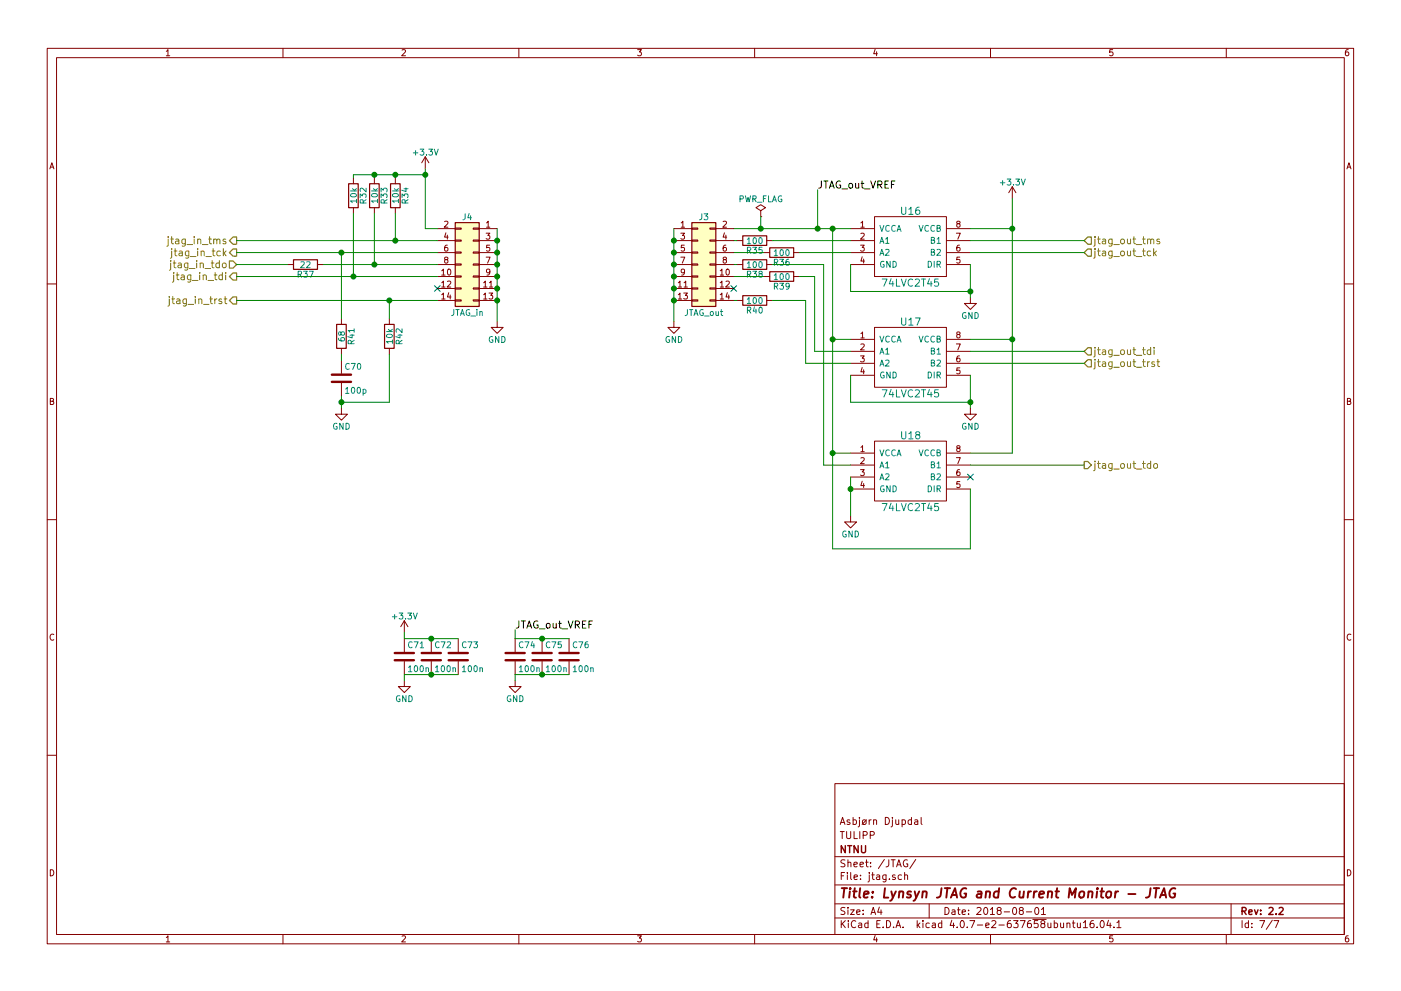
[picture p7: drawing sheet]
<svg xmlns="http://www.w3.org/2000/svg" width="297mm" height="210mm" viewBox="0 0 297 210" stroke-linecap="round" stroke-linejoin="round" font-family="sans-serif">
<g fill="none" stroke="#840000" stroke-width=".21">
<path d="M10 10.3h277v189.9h-277zM12 12.2h273v186.1h-273zM35.3 10.9l.3-.4v1.3M35.3 11.8h.7M60 10.3v1.9M85.2 10.6l.5-.1 .3 .4-.8 .9h.8M110 10.3v1.9M135.2 10.5h.8l-.4 .5 .3 .1 .1 .2-.1 .4-.2 .1-.5-.1M160 10.3v1.9M185.5 10.5l-.3 .9h.8M185.9 11v.8M210 10.3v1.9"/>
<path d="M235.9 10.5h-.6v.6h.6l.1 .5-.3 .2-.4-.1M260 10.3v1.9M285.9 10.5l-.4 .1-.2 .2-.1 .8 .3 .2 .4-.1 .1-.4-.1-.2-.4-.1-.3 .3M10.6 35.8l.4-1.3 .4 1.3M10.7 35.5h.6M74.9 37.7v1.3M79.4 37.7v1.3M83.8 37.7v1.3M90.2 33.3l-.8 1.2M90.2 33.3v2.5M90.2 33.3l.7 1.2M214.6 39.6l-.7 1.3"/>
<path d="M214.6 39.6v2.6M214.6 39.6l.8 1.3M285.6 35.8l.4-1.3 .4 1.3M285.7 35.5h.6M61 56.1h1.2M67.3 56.1h1.3M74.9 44.1v1.2M79.4 44.1v1.2M83.8 44.1v1.2M92.7 48.5h3.8M92.7 51h3.8M92.7 53.6h3.8"/>
<path d="M92.7 56.1h3.8M92.7 58.7h3.8M93.6 57.4l.4-.3v1.3M93.6 60l.4-.4v1.3M93.6 58.4h.8M94.3 47l.4-.1 .3 .4-.8 .9h.8M94.5 55.1l-.2-.2v-.2h.6v.3l-.5 .1-.1 .2v.4l.2 .1h.2l.3-.2-.1-.4-.2-.1M94.5 49.4l-.2 .9h.7M94.8 52l-.3 .1-.2 .2v.7l.2 .3 .4-.1-.1-.7h-.3l-.2 .2M94.8 49.9v.8M94.9 59.7l.5-.1 .2 .4-.8 .9h.8M95 57.2l.1-.1a.67 .67 0 0 1 .5 .6 .67 .67 0 0 1-.5 .7l-.2-.5z"/>
<path d="M96.5 58.5h1.3v.3h-1.3zM96.5 56h1.3v.3h-1.3zM96.5 53.5h1.3v.2h-1.3zM96.5 50.9h1.3v.3h-1.3zM96.5 48.4h1.3v.2h-1.3zM100.3 58.5h1.3v.3h-1.3zM100.3 56h1.3v.3h-1.3zM100.3 53.5h1.3v.2h-1.3zM100.3 50.9h1.3v.3h-1.3zM100.3 48.4h1.3v.2h-1.3zM101.6 48.5h3.8M101.6 51h3.8"/>
<path d="M101.6 53.6h3.8M101.6 56.1h3.8M101.6 58.7h3.8M102.5 60l.4-.4v1.3M103.1 49.5h.8l-.5 .5 .4 .1v.5l-.2 .1-.5-.1M103.1 54.6h.8l-.5 1.2M103.1 47.3l.4-.4v1.3M103.1 48.2h.8M103.8 60l.3-.4v1.3M103.8 52h-.6l-.1 .6h.7v.6l-.2 .1-.5-.1M103.9 57.6l-.3 .3-.3-.1-.1-.6 .4-.1 .3 .2-.1 .8-.3 .3h-.2M142.9 48.5h3.8"/>
<path d="M142.9 51h3.8M142.9 53.6h3.8M142.9 56.1h3.8M142.9 58.7h3.8M143.8 60l.4-.4v1.3M144.3 49.5h.8l-.4 .5 .4 .1v.5l-.2 .1-.6-.1M144.3 54.6h.9l-.5 1.2M144.4 47.3l.4-.4v1.3M144.4 48.2h.7M145 60l.4-.4v1.3M145.1 52h-.6l-.1 .6h.7v.6l-.2 .1-.5-.1M145.1 57.6l-.2 .3-.4-.1v-.6l.4-.1 .2 .2v.8l-.3 .3h-.3"/>
<path d="M146.7 58.5h1.3v.3h-1.3zM146.7 56h1.3v.3h-1.3zM146.7 53.5h1.3v.2h-1.3zM146.7 50.9h1.3v.3h-1.3zM146.7 48.4h1.3v.2h-1.3zM150.5 58.5h1.3v.3h-1.3zM150.5 56h1.3v.3h-1.3zM150.5 53.5h1.3v.2h-1.3zM150.5 50.9h1.3v.3h-1.3zM150.5 48.4h1.3v.2h-1.3zM151.8 48.5h3.8M151.8 51h3.8"/>
<path d="M151.8 53.6h3.8M151.8 56.1h3.8M151.8 58.7h3.8M152.7 57.4l.4-.3v1.3M152.7 60l.4-.4v1.3M152.7 58.4h.7M153.3 47l.5-.1 .2 .4-.8 .9h.8M153.5 55.1l-.2-.2 .1-.2h.6v.3l-.6 .1-.1 .2 .1 .4 .1 .1h.3l.2-.2v-.4l-.2-.1M153.6 49.4l-.3 .9h.8M153.9 52l-.4 .1-.1 .2-.1 .7 .2 .3 .5-.1-.1-.7h-.4l-.2 .2M153.9 49.9v.8M153.9 59.7l.5-.1 .2 .4-.8 .9h.8"/>
<path d="M154 57.2l.2-.1a.67 .67 0 0 1 .5 .6 .67 .67 0 0 1-.5 .7l-.3-.5zM156.2 51h1.3M156.2 56.1h1.3M161.3 46h.1M161.3 44.7l1-.6-1-.7-1 .7 1 .6v1.3M161.9 53.6h1.3M161.9 58.7h1.3M162.6 51h1.2M162.6 56.1h1.2M168.3 53.6h1.2M168.3 58.7h1.2M180.3 48.5h5.1"/>
<path d="M180.3 51h5.1M180.3 53.6h5.1M180.3 56.1h5.1M182.4 52h.8l-.4 .5 .4 .1v.6l-.2 .1-.6-.1M182.5 47.3l.4-.4v1.3M182.5 49.6l.5-.1 .2 .3-.8 .9h.8M182.5 48.2h.7M182.8 54.5l-.3 .9h.8M183.1 55v.8M185.4 46h15.3v12.7h-15.3zM200.7 48.5h5M200.7 51h5"/>
<path d="M200.7 53.6h5M200.7 56.1h5M202.8 49.5h.8l-.5 1.2M203.1 47.5l-.3-.3 .1-.2h.6v.3l-.6 .2-.1 .2 .1 .4 .2 .1h.2l.3-.3-.1-.3-.2-.1M203.4 52l-.3 .1-.2 .2-.1 .7 .3 .3 .4-.1-.1-.7h-.3l-.3 .2M203.5 54.6h-.6l-.1 .5h.7v.6l-.2 .1-.5-.1M10 60.2h2M72.4 67.6v1.2M72.4 73.9v1.3M72.4 76.4v2.8M82.5 67.6v1.2M82.5 73.9v1.3"/>
<path d="M92.7 61.2h3.8M92.7 63.7h3.8M93.6 62.5l.4-.3v1.2M93.6 60.9h.8M93.6 63.4h.8M95.1 62.1l-.2 .9h.7M95.5 62.6v.8M96.5 63.6h1.3v.3h-1.3zM96.5 61.1h1.3v.2h-1.3zM100.3 63.6h1.3v.3h-1.3zM100.3 61.1h1.3v.2h-1.3zM101.6 61.2h3.8"/>
<path d="M101.6 63.7h3.8M102.5 62.5l.4-.3v1.2M102.5 60.9h.8M102.5 63.4h.8M103.7 62.2h.8l-.5 .5 .4 .1v.5l-.2 .1-.5-.1M103.8 60.9h.7M105.4 68.2v1.3h1.3l-1.3 1.2-1.3-1.2h1.3M142.9 68.2v1.3h1.2l-1.2 1.2-1.3-1.2h1.3M142.9 61.2h3.8M142.9 63.7h3.8M143.8 62.5l.4-.3v1.2M143.8 60.9h.7"/>
<path d="M143.8 63.4h.7M145 62.2h.7l-.4 .5 .4 .1v.5l-.2 .1-.5-.1M145 60.9h.7M146.7 63.6h1.3v.3h-1.3zM146.7 61.1h1.3v.2h-1.3zM150.5 63.6h1.3v.3h-1.3zM150.5 61.1h1.3v.2h-1.3zM151.8 61.2h3.8M151.8 63.7h3.8M152.7 62.5l.4-.3v1.2M152.7 60.9h.7M152.7 63.4h.7"/>
<path d="M154.2 62.1l-.3 .9h.8M154.5 62.6v.8M156.2 63.7h1.3M162.6 63.7h1.2M180.3 72h5.1M180.3 74.5h5.1M180.3 77.1h5.1M180.3 79.6h5.1M182.4 75.5h.8l-.4 .5 .4 .1v.6l-.2 .1-.6-.1M182.5 70.8l.4-.4v1.3M182.5 73.1l.5-.1 .2 .3-.8 .9h.8M182.5 71.7h.7"/>
<path d="M182.8 78l-.3 .9h.8M183.1 78.5v.8M185.4 69.5h15.3v12.7h-15.3zM200.7 72h5M200.7 74.5h5M200.7 77.1h5M200.7 79.6h5M202.8 73h.8l-.5 1.2M203.1 71l-.3-.3 .1-.2h.6v.3l-.6 .2-.1 .2 .1 .4 .2 .1h.2l.3-.3-.1-.3-.2-.1M203.4 75.5l-.3 .1-.2 .2-.1 .7 .3 .3 .4-.1-.1-.7h-.3l-.3 .2M203.5 78h-.6l-.1 .6h.7v.6l-.2 .1-.5-.1M205.7 63.1v1.3h1.3l-1.3 1.3-1.2-1.3h1.2"/>
<path d="M285 60.2h2M10.7 85.1h.5l.1-.5-.6-.1v1.3h.5l.2-.4-.3-.3M72.4 86.6v1.3h1.3l-1.3 1.2-1.3-1.2h1.3M72.4 81.3v2.8M180.3 96.1h5.1M180.3 98.7h5.1M182.4 99.6h.8l-.4 .5 .4 .1v.6l-.2 .1-.6-.1M182.5 94.9l.4-.3v1.2M182.5 97.2l.5-.1 .2 .4-.8 .9h.8M182.5 95.8h.7M185.4 93.6h15.3v12.7h-15.3zM200.7 96.1h5"/>
<path d="M200.7 98.7h5M202.8 97.1h.8l-.5 1.3M203.1 95.1l-.3-.2 .1-.2h.6v.3l-.6 .1-.1 .2 .1 .4 .2 .1h.2l.3-.2-.1-.4-.2-.1M203.4 99.6l-.3 .1-.2 .2-.1 .8 .3 .2 .4-.1-.1-.6-.3-.1-.3 .2M205.7 86.6v1.3h1.3l-1.3 1.2-1.2-1.2h1.2M285.7 85.1h.5l.1-.5-.6-.1v1.3h.5l.2-.4-.3-.3M10 110.3h2M180.3 109.5v1.2h1.3l-1.3 1.3-1.2-1.3h1.2M180.3 101.2h5.1M180.3 103.8h5.1M182.8 102.1l-.3 .9h.8M183.1 102.6v.8"/>
<path d="M200.7 101.2h5M200.7 103.8h5M203.5 102.2h-.6l-.1 .6h.7v.5l-.2 .1-.5-.1M285 110.3h2M11.4 134.6a.58 .58 0 0 0-.8 .6 .58 .58 0 0 0 .8 .5M85.7 131.7l-.7 1.3M85.7 131.7v2.5M85.7 135.5v2.8M85.7 131.7l.8 1.3M91.4 135.5v2.8M97.2 135.5v2.8M109.2 135.5v2.8"/>
<path d="M114.9 135.5v2.8M120.6 135.5v2.8M286.4 134.6a.58 .58 0 0 0-.8 .6 .58 .58 0 0 0 .8 .5M85.7 144.4v1.3h1.3l-1.3 1.2-1.2-1.2h1.2M85.7 140.3v2.8M91.4 140.3v2.8M97.2 140.3v2.8M109.2 144.4v1.3h1.3l-1.3 1.2-1.3-1.2h1.3M109.2 140.3v2.8M114.9 140.3v2.8M120.6 140.3v2.8M10 160.2h2"/>
<path d="M177 166.3h108v32h-108zM178.2 174.9l.4-1.5 .5 1.5M178.2 176.4h.8M178.3 174.5h.7M178.6 176.4v1.5M179.5 176.4v1.2l.3 .3h.3l.3-.3v-1.2M180.2 174l-.4-.1-.2 .2 .1 .3 .5 .1v.3h-.6M180.9 174l.4-.1 .3 .3-.1 .6h-.6M180.9 173.4v1.5M181.1 176.4v1.5h.7M182.2 173.9v1.3l-.3 .2M182.2 173.4v.2"/>
<path d="M182.3 176.4v1.5M182.9 174.1l.2-.2 .5 .2v.5l-.1 .2-.4 .1-.2-.1zM183 177.2l.7-.1 .2-.2-.1-.3-.2-.2h-.6v1.5M183.7 173.9l-.9 1M184.3 173.9v1M184.5 177.2l.7-.1 .2-.2-.1-.3-.2-.2h-.6v1.5M184.7 173.9l-.4 .3M185.2 174.1l.2-.2 .4 .1 .1 .9M185.2 173.9v1M187.7 173.4a.76 .76 0 0 1 .9 .8 .76 .76 0 0 1-.9 .7zM189.2 173.9v1.3l-.3 .2M189.2 173.4v.2"/>
<path d="M189.9 173.9l.1 .9 .3 .1 .3-.1M190.6 173.9v1M191.3 174l.4-.1 .3 .3-.2 .6h-.5M191.3 173.9v1.5M193.2 174l-.4-.1-.3 .3 .1 .6 .2 .1 .4-.1M193.2 173.4v1.5M194 174h.5l.1 .9M194.6 174.3l-.7 .3 .2 .3 .5-.1M195.3 173.4v1.3l.2 .2M285 160.2h2M10.7 184.5a.65 .65 0 0 1 .7 .7 .65 .65 0 0 1-.7 .6zM35.3 198.9l.3-.4v1.3"/>
<path d="M35.3 199.8h.7M60 198.3v1.9M85.2 198.6l.5-.1 .3 .4-.8 .9h.8M110 198.3v1.9M135.2 198.5h.8l-.4 .5 .3 .1 .1 .2-.1 .4-.2 .1-.5-.1M160 198.3v1.9M177 194.8h108M177 191.8h108M177 187.8h108M177 181.8h108M178.4 195.3v1.5M178.4 185.8h.5"/>
<path d="M178.6 196l.6 .8M179.1 185.1h-.7v1.5M179.1 192.6l-.5-.1-.3 .3 .1 .3 .7 .4v.4l-.2 .1-.6-.1M179.1 182.5l-.5-.1-.3 .3 .1 .3 .7 .4v.4l-.2 .1-.6-.1M179.2 195.3l-.8 .9M179.7 185.1v.2M179.7 185.6v1M179.8 192.5v.2M179.8 183.1l.2-.2 .4 .1v.9M179.8 182.4v1.5M179.8 193v1M179.9 195.3v.2"/>
<path d="M179.9 195.8v1M180.3 193h.8l-.8 1h.8M180.4 185.1v1.3l.2 .2M181.1 183.4l.7-.1-.1-.3-.4-.1-.2 .2v.7h.6M181.1 186.1l.7-.1-.1-.3-.4-.1-.2 .2 .1 .7h.5M181.4 195.5a.71 .71 0 0 0-1 .5 .71 .71 0 0 0 .8 .8l.2-.1M181.6 193.5l.7-.1v-.3l-.4-.1-.3 .2 .1 .7h.6M182.1 195.9h.6v.9M182.3 183.4l.8-.1-.1-.3-.4-.1-.3 .2 .1 .7h.6M182.4 186.5v.1M182.4 185.7v.1M182.7 196.2l-.7 .3 .2 .3 .5-.1"/>
<path d="M183 193.9v.1M183 193.1v.1M183.5 182.9h.6M183.7 182.4v1.3l.4 .2M184 195.9l-.4-.1-.3 .3 .1 .6 .2 .1 .4-.1M184 195.3v1.5M184.3 185.6v1.3l-.3 .2M184.3 185.1v.2M184.6 183.8v.1M184.6 183v.1M184.7 194l.4-1.5 .5 1.5M184.8 193.6h.7"/>
<path d="M184.8 185.6h.6M185 185.1v1.3l.4 .2M185.5 198.5l-.3 .9h.8M185.9 199v.8M185.9 185.7h.6v.9M185.9 196h.5M186.4 192.5l-.3 1h.9M186.5 186l-.7 .3 .2 .3 .5-.1M186.6 195.3h-.7v1.5h.7M186.8 193v1M187.2 196.7v.1M187.5 182.3l-1.3 2"/>
<path d="M187.9 185.6l-.1 1.4-.2 .1-.4-.1M187.9 185.7l-.5-.1-.3 .3 .1 .6 .2 .1 .5-.1M188 195.3a.76 .76 0 0 1 .8 .8 .76 .76 0 0 1-.8 .7zM188.4 182.4v1.3l-.5 .2M188.6 186.5v.1M189 182.4h.8M189.4 182.4v1.5M189.5 196.7v.1M189.8 185.7l-.4-.1-.2 .2 .1 .2 .5 .2v.3h-.6M190 196.8l.4-1.5 .6 1.5M190.1 183.9l.5-1.5 .5 1.5M190.1 196.4h.7"/>
<path d="M190.2 183.5h.7M191.1 185.7l-.4-.1-.3 .3 .1 .6 .2 .1 .4-.1M191.5 196.7v.1M191.8 185.7l.2-.1 .4 .1v.9M191.8 185.1v1.5M192.4 182.5a.69 .69 0 0 0-.9 .7 .69 .69 0 0 0 1 .6v-.5h-.3M194.2 182.3l-1.3 2M194.5 195.3v1.5M194.6 196.3l.4 .5M195 195.8l-.5 .6M195.7 195.3v.2M195.7 195.8v1"/>
<path d="M197 191.8v3M197 195.9l-.4-.1-.3 .3 .1 .6 .2 .1 .4-.1M197.7 195.9h.6v.9M198.3 196.2l-.7 .3 .2 .3 .5-.1M199.7 195.9l-.5-.1-.2 .3v.6l.2 .1 .5-.1M199.7 195.3v1.5M200.4 192.5a.76 .76 0 0 1 .8 .8 .76 .76 0 0 1-.8 .7zM201.8 195.2l-.4 1.1h1M201.9 193.1h.5l.1 .9M202.2 195.8v1M202.5 193.4l-.7 .3 .2 .3 .5-.1M202.9 196.7v.1"/>
<path d="M203 193h.6M203.2 192.5v1.3l.4 .2M203.8 195.4l.1-.1a.8 .8 0 0 1 .6 .8 .8 .8 0 0 1-.6 .7 .97 .97 0 0 1-.1-1.4zM204 193.5l.7-.1-.1-.3-.4-.1-.2 .2 .1 .7h.5M205.1 196.7v.1M205.4 193.9v.1M205.4 193.1v.1M205.6 195.3h1.1l-.7 1.5M207.1 192.7l.6-.2 .3 .5-.9 1h.9M207.2 196.3h1.2M208.7 192.7l.2-.2a.8 .8 0 0 1 .5 .8 .8 .8 0 0 1-.5 .7l-.3-.5zM209 196.3l.7-.1v-.3l-.5-.1-.2 .2 .1 .7h.6"/>
<path d="M210 193l.4-.5v1.5M210 194h.8M210 198.3v1.9M210.3 195.5l.6-.2 .3 .5-1 1h1M211.7 193.2l-.3-.3 .1-.2 .2-.2 .4 .1 .2 .2-.1 .2-.5 .2-.3 .3v.2l.3 .3h.3l.3-.3v-.2l-.3-.3M211.8 196.3h1.1M212.9 193.5h1.1M214.3 195.3l-.5 .1a1.11 1.11 0 0 0-.1 1.3l.4 .1 .3-.1v-.5l-.3-.3-.4 .1-.1 .2M214.8 192.7l.2-.2a.8 .8 0 0 1 .6 .8 .8 .8 0 0 1-.6 .7l-.3-.5zM214.9 195.3h.9l-.5 .6 .5 .1v.7l-.2 .1-.7-.1M216.3 195.3h1l-.6 1.5M216.4 193.2l-.3-.3 .1-.2 .2-.2 .4 .1 .2 .2-.1 .2-.5 .2-.3 .3 .1 .4 .2 .1h.3l.3-.3v-.2l-.3-.3"/>
<path d="M217.6 193.5h1.1M218.5 195.3l-.4 .1a1.11 1.11 0 0 0-.1 1.3l.4 .1 .2-.1 .1-.5-.3-.3-.4 .1-.2 .2M219 195.1h2.8M219.5 192.7l.2-.2a.8 .8 0 0 1 .6 .8 .8 .8 0 0 1-.6 .7l-.3-.5zM220 195.3h-.7v.7h.7l.1 .2-.1 .5-.2 .1-.5-.1M220.8 193l.4-.5v1.5M220.8 194h.9M221 196l-.3-.3 .1-.2 .2-.2 .4 .1 .1 .2v.2l-.5 .2-.3 .3 .1 .4 .2 .1h.3l.2-.3v-.2l-.2-.3M222.2 195.8v.9l.4 .1 .2-.1M222.8 195.8v1M223.5 195.9l.5-.1 .2 .3-.1 .6h-.6M223.5 195.3v1.5"/>
<path d="M224.9 195.8v.9l.4 .1 .2-.1M225.5 195.8v1M226.2 196l.2-.2 .4 .1v.9M226.2 195.8v1M227.4 195.8h.5M227.6 195.3v1.3l.3 .2M228.4 195.8l.1 .9 .4 .1 .2-.1M229.1 195.8v1M229.7 195.8l.4-.5v1.5M229.7 196.8h.9M231.8 195.3l-.4 .1a1.11 1.11 0 0 0-.1 1.3l.4 .1 .2-.1 .1-.5-.3-.3-.4 .1-.2 .2M232.6 196.7v.1"/>
<path d="M233.4 195.5l.2-.2a.8 .8 0 0 1 .5 .8 .8 .8 0 0 1-.5 .7l-.4-.5zM235 195.2l-.3 1.1h.9M235.4 195.8v1M235.9 198.5h-.6v.7l.6-.1 .1 .5-.3 .2-.4-.1M236.2 196.7v.1M236.8 195.8l.4-.5v1.5M236.8 196.8h.9M260 198.3v1.9M261 191.8v6.5M263.3 195.3v1.5M264.7 195.9l-.4-.1-.3 .3 .1 .6 .2 .1 .4-.1M264.7 195.3v1.5"/>
<path d="M265.4 196.7v.1M265.4 195.9v.1M267.1 195.3h1l-.6 1.5M269.7 195.2l-1.2 2M270.1 195.3h1l-.6 1.5M285.7 184.5a.65 .65 0 0 1 .7 .7 .65 .65 0 0 1-.7 .6zM285.9 198.5l-.4 .1-.2 .3-.1 .7 .3 .2 .4-.1 .1-.4-.1-.2-.4-.1-.3 .3"/>
</g>
<g fill="none" stroke="#840000" stroke-width=".3">
<path d="M179.2 179.4v1.5l-.8-1.5v1.5M179.7 179.4h.9M180.1 179.4v1.5M181.9 179.4v1.5l-.8-1.5v1.5M182.7 179.4v1.2l.2 .3h.3l.3-.3v-1.2M263.3 193.3l.8-.1 .1-.2-.1-.3-.2-.2h-.6v1.5M263.7 193.3l.5 .7M264.8 193.5l.7-.1-.1-.3-.4-.1-.2 .2v.7h.6M266 193l.3 1 .4-1M267.3 193.9v.1M267.3 193.1v.1M269.1 192.7l.5-.2 .3 .5-.9 1h.9"/>
<path d="M270.6 193.9v.1M271.2 192.7l.6-.2 .3 .5-1 1h1"/>
</g>
<g fill="none" stroke="#840000" stroke-width=".41">
<path d="M178.5 188.4h1.1M179 188.4l-.2 2M180.2 189.1l-.2 1.3M180.3 188.4l-.1 .2 .2-.1-.1-.1-.1 .2M180.9 189.1h.7M181.2 188.4l-.2 1.8 .1 .1 .4 .1M182.4 188.4l-.2 1.8 .2 .2M183.2 189.8l.9-.2v-.4l-.6-.1-.3 .3v.9h.7M184.9 190.3v.1M185.1 189.2l-.1 .2-.1-.1 .2-.1-.1 .2M187.6 188.4l-.2 2h.9M189 189.1l.3 1.3"/>
<path d="M189.9 189.1l-.8 1.8-.4 .2M190.7 189.3l.3-.2 .5 .1-.1 1.2M190.7 189.1l-.1 1.3M193.2 189.2l-.5-.1-.3 .4 .2 .3 .5 .1v.3l-.1 .1h-.7M193.9 189.1l.4 1.3M194.9 189.1l-.9 1.8-.3 .2M195.6 189.3l.3-.2 .5 .1v1.2M195.7 189.1l-.2 1.3M199.6 188.4l-.2 1.5a.73 .73 0 0 1-.8 .5M200.3 188.4h1.1M200.9 188.4l-.3 2M201.6 190.4l.9-2 .4 2"/>
<path d="M201.8 189.9h1M204.9 188.5a1.02 1.02 0 0 0-1.2 .7 1.02 1.02 0 0 0 .5 1.2l.5-.1 .2-.7h-.4M207.3 189.2h.8l-.1 1.2M208.1 189.6l-.7 .1a.4 .4 0 0 0-.3 .3 .4 .4 0 0 0 .2 .4l.7-.1M209.1 189.3l.3-.2 .5 .1-.1 1.2M209.1 189.1l-.2 1.3M211.8 189.2l-.2-.1a.67 .67 0 0 0-.9 .4v.8l.3 .1 .6-.1M211.8 188.4l-.2 2M215.4 188.6a.87 .87 0 0 0-1 0 .87 .87 0 0 0-.3 1 .69 .69 0 0 0 .3 .8 .69 .69 0 0 0 .8-.1M216.2 189.1v1.2l.4 .1 .3-.1M217.1 189.1l-.2 1.3M218 189.1l-.1 1.3"/>
<path d="M218.6 189.1l-.4 .1-.2 .3M219.3 189.1l-.2 1.3M219.8 189.1l-.3 .1-.3 .3M220.3 189.8l1-.2v-.4h-.8l-.2 1 .2 .2 .6-.1M222.2 189.3l.3-.2 .5 .1v1.2M222.2 189.1l-.1 1.3M223.8 189.1h.7M224.1 188.4l-.2 1.8 .1 .1 .4 .1M226.6 190.4l.2-2 .5 1.5 .8-1.5-.2 2M229 189.3l.3-.2 .5 .2v.8l-.4 .3-.5-.1zM230.8 189.3l.3-.2 .5 .1-.1 1.2M230.8 189.1l-.1 1.3"/>
<path d="M232.6 189.1l-.1 1.3M232.7 188.4v.2l.1-.1-.1-.1v.2M233.3 189.1h.8M233.7 188.4l-.2 1.8v.1l.4 .1M234.7 189.3l.3-.2 .6 .2-.1 .8-.4 .3-.5-.1zM236.5 189.1l-.1 1.3M237.1 189.1l-.4 .1-.2 .3M239.2 189.7h1.5M243.9 188.4l-.1 1.5a.73 .73 0 0 1-.8 .5M244.6 188.4h1.2M245.2 188.4l-.2 2M245.9 190.4l.9-2 .4 2"/>
<path d="M246.2 189.9h.9M249.2 188.5a1.02 1.02 0 0 0-1.2 .7 1.02 1.02 0 0 0 .5 1.2l.6-.1 .1-.7h-.4"/>
</g>
<g fill="none" stroke="#008484" stroke-width=".21">
<path d="M77.6 39.9v.8l-.9-.8-.3 .3 .1 .4M86.1 39.9v.7l-.9-.2M87.6 32.4h1M88.1 31.9v1M89.1 31.6h.8l-.5 .5 .4 .1v.6l-.2 .1-.5-.1M90.4 32.8v.1M90.9 31.6h.8l-.4 .5 .3 .1v.6l-.1 .1-.6-.1M92.1 31.6l.4 1.3 .4-1.3M212.1 38.8h1M212.6 38.3v1M213.5 38h.8l-.4 .5 .4 .1v.5l-.2 .2-.6-.2M214.9 39.1v.2"/>
<path d="M215.4 38h.8l-.5 .5 .4 .1v.5l-.2 .2-.5-.2M216.5 38l.4 1.3 .5-1.3M63.2 58.2l.6-.1 .1-.4-.7-.1v1.2M63.5 58.2l.4 .6M63.8 55.6l.5-.1 .2 .4-.8 .9h.8M64.4 57.6h.8l-.5 .4 .4 .1v.6l-.2 .1-.5-.1M65 55.6l.5-.1 .2 .4-.8 .9h.8M65.6 57.6h.8l-.5 1.2M74.3 40.5h1.3M74.4 41.2a.69 .69 0 0 1 1.2 .3 .74 .74 0 0 1-1.3-.1zM74.7 40l.5 .5M75.6 42.6h-1.3l.4 .4"/>
<path d="M75.6 42.3v.7M75.6 40l-.5 .4M76.4 41.9v-.8l.4 .5 .1-.4h.6l.1 .2-.1 .5M77 43.1l-.1-.6-.4-.1-.1 .7h1.2M77.6 42.4l-.6 .4M78.8 40.5h1.2M78.9 41.2a.69 .69 0 0 1 1.1 .3 .74 .74 0 0 1-1.2-.1zM79.2 40l.5 .5M80 42.6h-1.2l.3 .4M80 42.3v.7M80 40l-.4 .4M80.8 41.9v-.8l.5 .5 .1-.4h.5l.2 .2-.2 .5"/>
<path d="M80.8 40.7v-.8l.5 .5 .1-.4h.5l.2 .2-.2 .5M81.5 43.1l-.1-.6-.5-.1-.1 .7h1.3M82.1 42.4l-.6 .4M83.2 40.5h1.3M83.3 41.2a.69 .69 0 0 1 1.2 .3 .74 .74 0 0 1-1.3-.1zM83.6 40l.5 .5M84.5 42.6h-1.3l.4 .4M84.5 42.3v.7M84.5 40l-.5 .4M85.2 41.9v-.8l.5 .5 .1-.4h.6l.1 .2-.1 .5M85.6 40.1h.9M85.9 43.1l-.1-.6-.5-.1-.1 .7h1.3"/>
<path d="M86.5 42.4l-.6 .4M98.6 45.4v1l-.5 .2M99.5 45.3l-.3 .9h.7M99.8 45.8v.8M148.8 45.4l-.1 1-.4 .2M149.3 45.4h.8l-.5 .4 .4 .1v.6l-.2 .1-.5-.1M156.9 42.2l.6-.1 .1-.4-.7-.2v1.3M158 41.5l.3 1.3 .3-.9 .2 .9 .3-1.3M158.4 50.8l.4-.4v1.3M158.4 55.9l.4-.4v1.3M158.4 51.7h.8M158.4 56.8h.8"/>
<path d="M158.5 53.1h.6v-.5l-.6-.1v1.2M158.5 58.2l.6-.1v-.4l-.6-.1v1.2M158.8 53.1l.4 .6M158.8 58.2l.4 .6M159.6 42.2l.6-.1 .1-.4-.7-.2v1.3M159.6 52.5h.8l-.4 .5 .4 .1v.5l-.2 .1-.6-.1M159.6 57.6h.8l-.4 .4 .4 .1v.6l-.2 .1-.6-.1M159.8 50.5l.1-.1a.67 .67 0 0 1 .5 .7 .67 .67 0 0 1-.5 .6l-.2-.5zM159.8 55.6l.1-.1a.67 .67 0 0 1 .5 .7 .67 .67 0 0 1-.5 .6l-.2-.5zM159.9 42.2l.4 .6M160.6 42.9h.9M161 50.5l.2-.1a.67 .67 0 0 1 .4 .7 .67 .67 0 0 1-.4 .6l-.3-.5z"/>
<path d="M161 55.6l.2-.1a.67 .67 0 0 1 .4 .7 .67 .67 0 0 1-.4 .6l-.3-.5zM161.1 58.1l-.2-.2 .1-.2h.6v.3l-.6 .1-.1 .2 .1 .4 .1 .1h.3l.2-.2v-.4l-.2-.1M161.6 52.5h-.6l-.1 .6h.7v.5l-.2 .1-.5-.1M161.8 42.1h.5M162.5 41.5h-.7v1.3M162.9 41.5v1.3h.7M163.8 42.8l.4-1.3 .4 1.3M163.9 42.4h.6M164.2 53.3l.3-.3v1.2M164.2 58.4l.3-.3v1.2M164.2 54.2h.7M164.2 59.3h.7"/>
<path d="M164.2 55.7l.6-.1v-.5l-.6-.1v1.3M164.5 55.7l.4 .6M165.3 55h.8l-.4 .5 .4 .1v.6l-.2 .1-.6-.1M165.5 53.1l.2-.1a.67 .67 0 0 1 .4 .6 .67 .67 0 0 1-.4 .6l-.3-.4zM165.5 58.2l.2-.1a.67 .67 0 0 1 .4 .6 .67 .67 0 0 1-.4 .6l-.3-.5zM165.7 41.6a.59 .59 0 0 0-.7 .6 .59 .59 0 0 0 .7 .5l.1-.4h-.3M166.7 53.1l.2-.1a.67 .67 0 0 1 .4 .6 .67 .67 0 0 1-.4 .6l-.3-.4zM166.7 58.2l.2-.1a.67 .67 0 0 1 .4 .6 .67 .67 0 0 1-.4 .6l-.3-.5zM167.2 55l-.3 .1-.2 .2-.1 .7 .3 .3 .4-.1-.1-.7h-.3l-.3 .2M186.6 47.8l.4 1.3 .4-1.3M186.6 51.6l.4-1.2 .4 1.2M186.6 54.2l.4-1.3 .4 1.3"/>
<path d="M186.7 51.3h.6M186.7 53.8h.6M187 59.2h1.1l-.7 1.5M187.4 55.5a.59 .59 0 0 0-.7 .6 .59 .59 0 0 0 .7 .5l.1-.4h-.3M187.8 50.7l.3-.3v1.2M187.8 53l.5-.1 .2 .4-.8 .9h.8M187.8 51.6h.7M188.5 47.9a.56 .56 0 0 0-.7 .5 .56 .56 0 0 0 .7 .6M188.7 55.4v1.3l-.7-1.3v1.3M188.9 59.1l-.4 1.1h1M189.3 59.7v1M189.3 55.4a.64 .64 0 0 1 .8 .7 .64 .64 0 0 1-.8 .6z"/>
<path d="M189.8 47.9a.56 .56 0 0 0-.8 .5 .56 .56 0 0 0 .8 .6M190.1 59.2v1.5h.7M190.2 49.1l.4-1.3 .4 1.3M190.3 48.7h.6M191.1 59.2l.5 1.5 .5-1.5M191.2 44v1.2l.3 .3h.2l.3-.3v-1.2M192.7 44.4l.4-.4v1.5M192.7 45.5h.9M193.5 59.4a.72 .72 0 0 0-1 .4 .72 .72 0 0 0 .7 .9l.3-.1M194.1 59.4l.5-.2 .3 .4-.9 1.1h.9M194.9 47.8l.4 1.3 .4-1.3M194.9 44h-.5a.99 .99 0 0 0 0 1.5l.5-.2 .1-.5-.3-.3h-.3l-.3 .3"/>
<path d="M195.4 59.2h.8M195.8 59.2v1.5M196.8 55.4a.64 .64 0 0 1 .7 .7 .64 .64 0 0 1-.7 .6zM196.8 47.9a.56 .56 0 0 0-.7 .5 .56 .56 0 0 0 .7 .6M197.1 59.1l-.4 1.1h.9M197.4 59.7v1M197.5 53.5l.6-.1v-.4l-.6-.1v1.3h.4l.3-.5-.3-.2M197.5 50.9l.6-.1v-.3l-.6-.1v1.2h.4l.3-.4-.3-.3M198.1 55.4v1.3M198.1 47.9a.56 .56 0 0 0-.7 .5 .56 .56 0 0 0 .7 .6M198.7 56.1l.6-.1v-.5l-.6-.1v1.3M198.7 53l.5-.1 .2 .4-.8 .9h.8"/>
<path d="M198.7 50.7l.3-.3v1.2M198.7 48.4l.6-.1v-.4l-.6-.1v1.3h.5l.2-.4-.3-.3M198.7 51.6h.7M198.9 59.2h-.7l-.1 .7 .2-.1 .6 .1 .1 .5-.3 .3-.6-.1M199 56.1l.4 .6M71.8 71.7v.4l.3 .2h.7l.3-.2-.2-.4h-.6v.4l.2 .2M72.3 70.6l.3-.2 .3 .1 .2 .1-.1 .4-.4 .1-.2-.1-.2-.5h-.3v.6h.2l.2-.2M74 77.2a.56 .56 0 0 0-.7 .5 .56 .56 0 0 0 .7 .6M74.2 71.1h.9M74.5 72.9l-.1-.6h-.5l-.1 .6h1.3M74.5 77.1h.8l-.5 1.3M74.7 70.9v.8l-1-.3"/>
<path d="M75.1 70.1h-1.3l.4 .4M75.1 72.2l-.6 .4M75.1 69.8v.7M75.9 77.2l.1-.1a.67 .67 0 0 1 .5 .6 .67 .67 0 0 1-.5 .7l-.2-.5zM81.9 70.4h1.3M82 71.1a.76 .76 0 0 1 1.2 .2 .74 .74 0 0 1-1.3-.1zM82.3 69.9l.5 .5M83.2 72.5h-1.3l.4 .3M83.2 72.1v.7M83.2 69.9l-.5 .3M84.4 71.1h.8M84.6 72.9v-.6h-.5l-.1 .6h1.2"/>
<path d="M84.8 70.9v.8l-.9-.3M85.2 69.8v.8l-.9-.8-.3 .2 .1 .5M85.2 72.2l-.6 .4M96.2 65.7v1l-.5 .2M96.6 65.7h.8M97 65.7v1.2M97.6 66.9l.4-1.2 .5 1.2M97.7 66.6h.6M99.5 65.7a.59 .59 0 0 0-.7 .6 .59 .59 0 0 0 .7 .6l.1-.5h-.2M99.8 67.1h1M101.1 65.7v.1M101.1 66.1v.8"/>
<path d="M101.7 66.2l.2-.1 .3 .1 .1 .7M101.7 66.1v.8M104.4 71.4a.59 .59 0 0 0-.7 .6 .59 .59 0 0 0 .7 .6l.1-.5h-.2M105.8 71.4v1.3l-.7-1.3v1.3M106.4 71.4a.64 .64 0 0 1 .7 .6 .64 .64 0 0 1-.7 .7zM141.9 71.4a.59 .59 0 0 0-.7 .6 .59 .59 0 0 0 .7 .6l.1-.5h-.3M143.2 71.4v1.3l-.7-1.3v1.3M143.8 71.4a.64 .64 0 0 1 .8 .6 .64 .64 0 0 1-.8 .7zM145.7 65.7v1l-.4 .2M146.2 65.7h.7M146.5 65.7v1.2M147.1 66.9l.4-1.2 .5 1.2"/>
<path d="M147.3 66.6h.6M149.1 65.7a.59 .59 0 0 0-.7 .6 .59 .59 0 0 0 .7 .6v-.5h-.2M149.4 67.1h.9M150.6 66.2l.4-.1 .3 .2v.4l-.3 .2-.4-.1zM151.8 66.1v.8h.3l.2-.1M152.3 66.1v.8M152.8 66.1h.4M152.9 65.7v1l.3 .2M158.4 63.5l.4-.4v1.3M158.4 64.4h.8M158.5 65.8h.6v-.5l-.6-.1v1.2M158.8 65.8l.4 .6"/>
<path d="M159.8 63.2l.1-.1a.67 .67 0 0 1 .5 .7 .67 .67 0 0 1-.5 .6l-.2-.5zM160 65.1l-.3 .9h.8M160.3 65.6v.8M161 63.2l.2-.1a.67 .67 0 0 1 .4 .7 .67 .67 0 0 1-.4 .6l-.3-.5zM161 65.3l.2-.1a.67 .67 0 0 1 .4 .6 .67 .67 0 0 1-.4 .6l-.3-.4zM164.2 60.8l.6-.1v-.5l-.6-.1v1.3M164.5 60.8l.4 .6M165.3 60.1h.8l-.4 .5 .4 .1v.5l-.2 .2-.6-.2M167.3 60.6l-.2 .3-.4-.1v-.6l.4-.1 .2 .2v.8l-.3 .3h-.3M186.6 71.3l.4 1.3 .4-1.3M186.6 75.1l.4-1.2 .4 1.2M186.6 77.7l.4-1.3 .4 1.3"/>
<path d="M186.7 74.7h.6M186.7 77.3h.6M187.4 79a.59 .59 0 0 0-.7 .6 .59 .59 0 0 0 .7 .5l.1-.5h-.3M187.8 74.2l.3-.3v1.2M187.8 76.5l.5-.1 .2 .4-.8 .9h.8M187.8 75.1h.7M188.5 71.4a.56 .56 0 0 0-.7 .5 .56 .56 0 0 0 .7 .6M188.7 78.9v1.3l-.7-1.3v1.3M189.3 78.9a.64 .64 0 0 1 .8 .7 .64 .64 0 0 1-.8 .6zM189.8 71.4a.56 .56 0 0 0-.8 .5 .56 .56 0 0 0 .8 .6M190.2 72.6l.4-1.3 .4 1.3M190.3 72.2h.6"/>
<path d="M191.2 67.5v1.2l.3 .3h.2l.3-.3v-1.2M192.7 67.9l.4-.4v1.5M192.7 69h.9M194.1 67.5h1l-.7 1.5M194.9 71.3l.4 1.3 .4-1.3M196.8 78.9a.64 .64 0 0 1 .7 .7 .64 .64 0 0 1-.7 .6zM196.8 71.4a.56 .56 0 0 0-.7 .5 .56 .56 0 0 0 .7 .6M197.5 77l.6-.1v-.4l-.6-.1v1.3h.4l.3-.5-.3-.2M197.5 74.4l.6-.1v-.3l-.6-.1v1.2h.4l.3-.4-.3-.3M198.1 78.9v1.3M198.1 71.4a.56 .56 0 0 0-.7 .5 .56 .56 0 0 0 .7 .6M198.7 79.6l.6-.1v-.5l-.6-.1v1.3"/>
<path d="M198.7 76.5l.5-.1 .2 .4-.8 .9h.8M198.7 74.2l.3-.3v1.2M198.7 71.9l.6-.1v-.4l-.6-.1v1.3h.5l.2-.4-.3-.3M198.7 75.1h.7M199 79.6l.4 .6M204.8 66.4a.59 .59 0 0 0-.7 .5 .59 .59 0 0 0 .7 .6v-.5h-.2M206.1 66.3v1.3l-.7-1.3v1.3M206.7 66.3a.64 .64 0 0 1 .7 .6 .64 .64 0 0 1-.7 .7zM71.4 89.9a.59 .59 0 0 0-.7 .5 .59 .59 0 0 0 .7 .6l.1-.5h-.3M72.7 89.8v1.3l-.7-1.3v1.3M73.3 82.5l.3-.3v1.3M73.3 83.5h.7"/>
<path d="M73.4 89.8a.64 .64 0 0 1 .7 .6 .64 .64 0 0 1-.7 .7zM74.6 82.3l.2-.1a.67 .67 0 0 1 .4 .6 .67 .67 0 0 1-.4 .7l-.3-.5zM75.8 82.3l.2-.1a.67 .67 0 0 1 .4 .6 .67 .67 0 0 1-.4 .7l-.3-.5zM77 82.7l.3-.1 .3 .2-.1 .6h-.5M77 82.6v1.3M186.6 95.4l.4 1.3 .4-1.3M186.6 99.3l.4-1.3 .4 1.3M186.7 98.9h.6M187 82.7h1.1l-.7 1.5M187.8 98.3l.3-.3v1.3M187.8 99.3h.7M188.5 95.5a.56 .56 0 0 0-.7 .6 .56 .56 0 0 0 .7 .5"/>
<path d="M188.9 82.6l-.4 1.1h1M189.3 83.2v1M189.8 95.5a.56 .56 0 0 0-.8 .6 .56 .56 0 0 0 .8 .5M190.1 82.7v1.5h.7M190.2 96.7l.4-1.3 .4 1.3M190.3 96.3h.6M191.1 82.7l.5 1.5 .5-1.5M191.2 91.6v1.2l.3 .3h.2l.3-.3v-1.2M192.7 92l.4-.4v1.5M192.7 93.1h.9M193.5 82.8a.72 .72 0 0 0-1 .5 .72 .72 0 0 0 .7 .9l.3-.1M194.1 82.8l.5-.1 .3 .4-.9 1.1h.9"/>
<path d="M194.4 92.2l-.3-.3 .1-.2 .2-.1 .5 .1 .1 .2-.1 .2-.6 .2-.2 .2v.3l.3 .3h.3l.3-.3v-.3l-.3-.3M194.9 95.4l.4 1.3 .4-1.3M195.4 82.7h.8M195.8 82.7v1.5M196.8 95.5a.56 .56 0 0 0-.7 .6 .56 .56 0 0 0 .7 .5M197.1 82.6l-.4 1.1h.9M197.4 83.2v1M197.5 98.6l.6-.1v-.4l-.6-.1v1.3h.4l.3-.5-.3-.2M198.1 95.5a.56 .56 0 0 0-.7 .6 .56 .56 0 0 0 .7 .5M198.7 98.3l.3-.3v1.3M198.7 96l.6-.1v-.4l-.6-.1v1.3h.5l.2-.4-.3-.3M198.7 99.3h.7"/>
<path d="M198.9 82.7h-.7l-.1 .7 .2-.1 .6 .1 .1 .5-.3 .3-.6-.1M204.8 89.9a.59 .59 0 0 0-.7 .5 .59 .59 0 0 0 .7 .6v-.5h-.2M206.1 89.8v1.3l-.7-1.3v1.3M206.7 89.8a.64 .64 0 0 1 .7 .6 .64 .64 0 0 1-.7 .7zM179.4 112.7a.59 .59 0 0 0-.7 .6 .59 .59 0 0 0 .7 .6v-.5h-.2M180.7 112.7v1.2l-.7-1.2v1.2M181.3 112.7a.64 .64 0 0 1 .7 .6 .64 .64 0 0 1-.7 .6zM186.6 101.8l.4-1.3 .4 1.3M186.7 101.4h.6M187 106.8h1.1l-.7 1.6M187.4 103.1a.59 .59 0 0 0-.7 .6 .59 .59 0 0 0 .7 .6l.1-.5h-.3M187.8 100.6l.5-.1 .2 .4-.8 .9h.8"/>
<path d="M188.7 103.1v1.2l-.7-1.2v1.2M188.9 106.8l-.4 1h1M189.3 107.3v1.1M189.3 103.1a.64 .64 0 0 1 .8 .6 .64 .64 0 0 1-.8 .6zM190.1 106.8v1.6h.7M191.1 106.8l.5 1.6 .5-1.6M193.5 107a.72 .72 0 0 0-1 .5 .72 .72 0 0 0 .7 .9l.3-.2M194.1 107l.5-.2 .3 .5-.9 1.1h.9M195.4 106.8h.8M195.8 106.8v1.6M196.8 103.1a.64 .64 0 0 1 .7 .6 .64 .64 0 0 1-.7 .6zM197.1 106.8l-.4 1h.9"/>
<path d="M197.4 107.3v1.1M197.5 101.1l.6-.1v-.4l-.6-.1v1.3h.4l.3-.4-.3-.3M198.1 103.1v1.2M198.7 103.7h.6v-.5l-.6-.1v1.2M198.7 100.6l.5-.1 .2 .4-.8 .9h.8M198.9 106.8h-.7l-.1 .8 .2-.2 .6 .1 .1 .6-.3 .3-.6-.2M199 103.7l.4 .6M83.2 130.9h1M83.7 130.4v.9M84.6 130.1h.8l-.4 .5 .4 .1v.5l-.2 .1-.6-.1M86 131.2v.1M86.5 130.1h.7l-.4 .5 .4 .1v.5l-.2 .1-.5-.1"/>
<path d="M87.4 136.3a.56 .56 0 0 0-.8 .5 .56 .56 0 0 0 .8 .5M87.6 130.1l.4 1.2 .5-1.2M87.8 136.2h.8l-.5 1.2M89.1 136.5l.4-.3v1.2M89.1 137.4h.7M93.1 136.3a.56 .56 0 0 0-.8 .5 .56 .56 0 0 0 .8 .5M93.5 136.2h.9l-.6 1.2M94.8 136.3l.5-.1 .2 .3-.8 .9h.8M98.8 136.3a.56 .56 0 0 0-.8 .5 .56 .56 0 0 0 .8 .5M99.2 136.2h.9l-.6 1.2M100.5 136.2h.7l-.4 .4 .4 .1v.6l-.2 .1-.5-.1M110.9 136.3a.56 .56 0 0 0-.8 .5 .56 .56 0 0 0 .8 .5"/>
<path d="M111.3 136.2h.8l-.5 1.2M112.9 136.1l-.3 .9h.8M113.2 136.6v.8M116.6 136.3a.56 .56 0 0 0-.8 .5 .56 .56 0 0 0 .8 .5M117 136.2h.9l-.6 1.2M119 136.2h-.6l-.1 .5h.7v.6l-.2 .1-.5-.1M122.3 136.3a.56 .56 0 0 0-.8 .5 .56 .56 0 0 0 .8 .5M122.7 136.2h.9l-.6 1.2M124.6 136.2h-.3l-.2 .3-.1 .7 .3 .2 .4-.1-.1-.6-.3-.1-.3 .3M84.8 147.6a.59 .59 0 0 0-.8 .6 .59 .59 0 0 0 .8 .6v-.5h-.2M86.1 147.6v1.3l-.7-1.3v1.3M86.6 141.6l.4-.4v1.3"/>
<path d="M86.6 142.5h.7M86.7 147.6a.64 .64 0 0 1 .7 .6 .64 .64 0 0 1-.7 .7zM87.9 141.3l.2-.1a.67 .67 0 0 1 .5 .7 .67 .67 0 0 1-.5 .6l-.3-.5zM89.2 141.3l.1-.1a.67 .67 0 0 1 .5 .7 .67 .67 0 0 1-.5 .6l-.2-.5zM90.3 141.8l.2-.1h.3l.1 .8M90.3 141.7v.8M92.3 141.6l.4-.4v1.3M92.3 142.5h.7M93.6 141.3l.2-.1a.67 .67 0 0 1 .5 .7 .67 .67 0 0 1-.5 .6l-.3-.5zM94.9 141.3l.1-.1a.67 .67 0 0 1 .5 .7 .67 .67 0 0 1-.5 .6l-.2-.5zM96 141.8l.2-.1h.3l.1 .8M96 141.7v.8"/>
<path d="M98 141.6l.4-.4v1.3M98 142.5h.8M99.4 141.3l.1-.1a.67 .67 0 0 1 .5 .7 .67 .67 0 0 1-.5 .6l-.2-.5zM100.6 141.3l.2-.1a.67 .67 0 0 1 .4 .7 .67 .67 0 0 1-.4 .6l-.3-.5zM101.8 141.8l.1-.1h.3l.1 .8M101.8 141.7v.8M108.3 147.6a.59 .59 0 0 0-.8 .6 .59 .59 0 0 0 .8 .6v-.5h-.2M109.6 147.6v1.3l-.7-1.3v1.3M110.1 141.6l.4-.4v1.3M110.1 142.5h.7M110.2 147.6a.64 .64 0 0 1 .7 .6 .64 .64 0 0 1-.7 .7zM111.4 141.3l.2-.1a.67 .67 0 0 1 .5 .7 .67 .67 0 0 1-.5 .6l-.3-.5z"/>
<path d="M112.6 141.3l.2-.1a.67 .67 0 0 1 .5 .7 .67 .67 0 0 1-.5 .6l-.3-.5zM113.8 141.8l.2-.1h.3l.1 .8M113.8 141.7v.8M115.8 141.6l.4-.4v1.3M115.8 142.5h.7M117.1 141.3l.2-.1a.67 .67 0 0 1 .5 .7 .67 .67 0 0 1-.5 .6l-.3-.5zM118.4 141.3l.1-.1a.67 .67 0 0 1 .5 .7 .67 .67 0 0 1-.5 .6l-.2-.5zM119.5 141.8l.2-.1h.3l.1 .8M119.5 141.7v.8M121.5 141.6l.4-.4v1.3M121.5 142.5h.8M122.9 141.3l.1-.1a.67 .67 0 0 1 .5 .7 .67 .67 0 0 1-.5 .6l-.2-.5z"/>
<path d="M124.1 141.3l.2-.1a.67 .67 0 0 1 .4 .7 .67 .67 0 0 1-.4 .6l-.3-.5zM125.2 141.8l.2-.1h.3l.1 .8M125.2 141.7v.8"/>
</g>
<g fill="#ffffc2" stroke="#ffffc2" stroke-width=".21">
<path d="M96.5 47.2h5.1v17.8h-5.1z"/>
<path d="M146.7 47.2h5.1v17.8h-5.1z"/>
</g>
<g fill="none" stroke="#840000" stroke-width=".25">
<path d="M73.9 39h2v5.1h-2zM78.4 39h2v5.1h-2zM82.8 39h2v5.1h-2zM62.2 55.1h5.1v2h-5.1zM96.5 47.2h5.1v17.8h-5.1zM146.7 47.2h5.1v17.8h-5.1zM157.5 50h5.1v2.1h-5.1zM157.5 55.1h5.1v2h-5.1zM163.2 52.6h5.1v2h-5.1zM163.2 57.7h5.1v2h-5.1zM71.4 68.8h2v5.1h-2zM81.5 68.8h2.1v5.1h-2.1z"/>
<path d="M157.5 62.7h5.1v2.1h-5.1z"/>
</g>
<g fill="none" stroke="#848400" stroke-width=".21">
<path d="M35.7 50.7v1.3l-.3 .2M35.7 50.2v.2M36.2 55.8v1.3l-.3 .2M36.2 55.3v.1M36.2 50.7h.6M36.4 50.2v1.3l.4 .2M36.4 53.3v1.3l-.3 .2M36.4 52.8v.1M36.7 55.8h.6M36.8 58.3v1.4l-.2 .2M36.8 57.8v.2M36.9 55.3v1.3l.4 .2"/>
<path d="M36.9 53.3h.6M37.1 52.8v1.3l.4 .2M37.3 50.8h.5l.1 .9M37.4 58.3h.5M37.6 57.8v1.4l.3 .2M37.8 55.9h.6l.1 .9M37.9 51.1l-.6 .1a.3 .3 0 0 0 .1 .5h.5M38 53.3h.6l.1 1M38.4 58.4h.6l.1 1M38.5 56.2l-.7 .1a.3 .3 0 0 0 .1 .5l.6-.1M38.7 53.6l-.7 .2a.3 .3 0 0 0 .2 .5l.5-.1M39.1 58.7l-.7 .1a.32 .32 0 0 0 .2 .6l.5-.1"/>
<path d="M39.3 50.7v1.3l-.3 .2h-.4M39.3 50.8l-.4-.1-.3 .3 .1 .7h.6M39.6 51.9h1.2M39.8 55.8v1.2l-.3 .3-.3-.1M39.8 55.9l-.4-.1-.3 .3 .1 .6h.6M40 53.3v1.2l-.2 .3-.4-.1M40 53.3h-.4l-.3 .3 .1 .6h.6M40.2 57h1.2M40.4 54.4h1.2M40.5 58.3v1.3l-.3 .3-.4-.1M40.5 58.4l-.5-.1-.3 .3 .2 .7h.6M40.8 59.5h1.2"/>
<path d="M41.2 50.2v.2M41.2 50.7v1M41.7 55.3v.1M41.7 55.8v1M41.9 50.9l.1-.1a.36 .36 0 0 1 .6 .1v.8M41.9 52.8v.1M41.9 50.7v1M41.9 53.3v1M42.3 57.8v.2M42.3 58.3v1.1M42.4 56l.1-.1a.36 .36 0 0 1 .6 .1v.8M42.4 55.8v1"/>
<path d="M42.6 53.4l.1-.1a.36 .36 0 0 1 .6 .2v.8M42.6 53.3v1M42.9 51.9h1.2M43.1 58.5l.1-.1a.36 .36 0 0 1 .5 .2v.8M43.1 58.3v1.1M43.5 57h1.1M43.7 54.4h1.1M44.1 59.5h1.2M44.2 50.7h.6M44.4 50.2v1.3l.4 .2M44.8 55.8h.6M45 55.3v1.3l.4 .2"/>
<path d="M45 53.3h.6M45.2 52.8v1.3l.4 .2M45.3 50.9l.1-.1a.36 .36 0 0 1 .6 .1v.8M45.3 50.7v1M45.4 58.3h.6M45.6 57.8v1.4l.4 .2M46 50.9a.35 .35 0 0 1 .3-.2 .35 .35 0 0 1 .3 .2v.8M46.5 55.9l-.4-.1-.3 .3 .1 .6h.6M46.5 55.3v1.5M46.7 53.3h-.4l-.3 .3 .1 .6h.6M47.1 58.4l-.4-.1-.3 .3 .2 .7h.5M47.1 57.8v1.6"/>
<path d="M47.2 56l.2-.2 .5 .2 .1 .5-.2 .2-.4 .1-.2-.1zM47.3 52.8v1.5M47.5 53.7l.4 .6M47.9 50.8l-.4-.1-.2 .2v.2l.6 .2v.4h-.6M47.9 57.8v.2M47.9 58.3v1.1M47.9 53.3l-.6 .5M232.2 50.7v1.3l-.3 .2M232.2 50.2v.2M232.2 53.3v1.3l-.3 .2M232.2 52.8v.1M232.7 50.7h.6"/>
<path d="M232.7 53.3h.6M232.9 50.2v1.3l.4 .2M232.9 52.8v1.3l.4 .2M233.8 50.8h.5l.1 .9M233.8 53.3h.5l.1 1M234.4 51.1l-.6 .1a.3 .3 0 0 0 .1 .5h.5M234.4 53.6l-.6 .2a.3 .3 0 0 0 .1 .5l.5-.1M235.8 50.7v1.3l-.3 .2h-.4M235.8 50.8l-.4-.1-.3 .3 .1 .7h.6M235.8 53.3v1.2l-.3 .3-.4-.1M235.8 53.3h-.4l-.3 .3 .1 .6h.6M236.1 51.9h1.2"/>
<path d="M236.1 54.4h1.2M237.7 50.9l.2-.2 .4 .2 .1 .6-.1 .2h-.4l-.2-.1zM237.7 53.4l.2-.1 .4 .1 .1 .6-.1 .2-.4 .1-.2-.2zM239 50.7l.1 1h.4l.2-.1M239 53.3l.1 .9 .4 .1 .2-.2M239.7 50.7v1M239.7 53.3v1M240.2 50.7h.6M240.2 53.3h.6M240.4 50.2v1.3l.4 .2M240.4 52.8v1.3l.4 .2M240.9 51.9h1.2"/>
<path d="M240.9 54.4h1.2M242.2 50.7h.6M242.2 53.3h.6M242.4 50.2v1.3l.4 .2M242.4 52.8v1.3l.4 .2M243.3 50.9l.1-.1a.36 .36 0 0 1 .6 .1v.8M243.3 50.7v1M244 50.9a.35 .35 0 0 1 .3-.2 .35 .35 0 0 1 .3 .2v.8M244 53.3h-.5l-.3 .3 .2 .6h.6M244.6 52.8v1.5M244.8 53.7l.4 .6M245.2 53.3l-.6 .5"/>
<path d="M245.8 50.8l-.3-.1-.2 .2v.2l.5 .2v.4h-.5M35.9 63.4v1.3l-.3 .2M35.9 62.9v.2M36.4 63.4h.6M36.6 62.9v1.3l.4 .2M37.5 63.5h.6l.1 .9M38.2 63.8l-.7 .1a.3 .3 0 0 0 .1 .5h.6M39.5 63.4v1.3l-.3 .2h-.3M39.5 63.5l-.4-.1-.3 .3 .1 .7h.6M39.9 64.6h1.1M41.4 62.9v.2M41.4 63.4v1"/>
<path d="M42.1 63.6l.1-.1a.36 .36 0 0 1 .6 .1v.8M42.1 63.4v1M43.2 64.6h1.1M44.5 63.4h.6M44.7 62.9v1.3l.4 .2M45.5 63.4v1M46 63.4l-.5 .3M47 63.5l-.4-.1-.2 .2 .1 .2 .5 .2v.4h-.6M47.5 63.4h.6M47.7 62.9v1.3l.4 .2M232.2 74.2v1.3l-.3 .2M232.2 73.7v.2"/>
<path d="M232.2 76.8v1.3l-.3 .2M232.2 76.2v.2M232.7 74.2h.6M232.7 76.8h.6M232.9 73.7v1.3l.4 .2M232.9 76.2v1.4l.4 .2M233.8 74.3h.5l.1 .9M233.8 76.8h.5l.1 1M234.4 74.6l-.6 .1a.3 .3 0 0 0 .1 .5h.5M234.4 77.1l-.6 .2a.3 .3 0 0 0 .1 .5l.5-.1M235.8 74.2v1.3l-.3 .2h-.4M235.8 74.3l-.4-.1-.3 .3 .1 .7h.6"/>
<path d="M235.8 76.8v1.2l-.3 .3-.4-.1M235.8 76.8h-.4l-.3 .3 .1 .6h.6M236.1 75.4h1.2M236.1 77.9h1.2M237.7 74.4l.2-.2 .4 .2 .1 .5-.1 .3h-.4l-.2-.1zM237.7 76.9l.2-.1 .4 .1 .1 .6-.1 .2-.4 .1-.2-.2zM239 74.2l.1 1h.4l.2-.1M239 76.8l.1 .9 .4 .1 .2-.2M239.7 74.2v1M239.7 76.8v1M240.2 74.2h.6M240.2 76.8h.6"/>
<path d="M240.4 73.7v1.3l.4 .2M240.4 76.2v1.4l.4 .2M240.9 75.4h1.2M240.9 77.9h1.2M242.2 74.2h.6M242.2 76.8h.6M242.4 73.7v1.3l.4 .2M242.4 76.2v1.4l.4 .2M243.3 76.8v1M243.7 76.8l-.4 .3M244 74.3l-.5-.1-.3 .3 .2 .7h.6M244 73.7v1.5"/>
<path d="M244.7 73.7v.2M244.7 74.2v1M244.8 76.8h-.4l-.2 .2v.2l.6 .1v.4h-.6M245.3 76.8h.6M245.5 76.2v1.4l.4 .2M232.2 98.3v1.4l-.3 .2M232.2 97.8v.2M232.7 98.3h.6M232.9 97.8v1.4l.4 .2M233.8 98.4h.5l.1 1M234.4 98.7l-.6 .2a.3 .3 0 0 0 .1 .5l.5-.1M235.8 98.3v1.3l-.3 .3-.4-.1"/>
<path d="M235.8 98.4l-.4-.1-.3 .3 .1 .7h.6M236.1 99.5h1.2M237.7 98.5l.2-.2 .4 .2 .1 .6-.1 .2-.4 .1-.2-.2zM239 98.3l.1 1 .4 .1 .2-.2M239.7 98.3v1.1M240.2 98.3h.6M240.4 97.8v1.4l.4 .2M240.9 99.5h1.2M242.2 98.3h.6M242.4 97.8v1.4l.4 .2M244 98.4l-.5-.1-.3 .3 .2 .7h.6M244 97.8v1.6"/>
<path d="M244.7 98.5l.2-.2 .4 .2 .1 .6-.1 .2-.4 .1-.2-.2z"/>
</g>
<path d="M48.6 51l.8-.7h.8v1.5h-.8zM48.6 55.4h.8l.8 .7-.8 .8h-.8zM49.4 52.8h.8v1.6h-.8l-.8-.8zM49.4 57.9h.8v1.5h-.8l-.8-.7zM229.9 51l.7-.7h.8v1.5h-.8zM230.6 52.8h.8v1.6h-.8l-.7-.8zM49.4 63h.8v1.5h-.8l-.8-.8zM229.9 77.1l.7-.8h.8v1.5h-.8zM230.6 73.8h.8v1.5h-.8l-.7-.8zM229.9 97.9h.7l.8 .8-.8 .7h-.7z" fill="none" stroke="#848400" stroke-width=".25"/>
<g fill="none" stroke="#840000" stroke-width=".51">
<path d="M70.4 79.5h4M70.4 81h4M83.7 138.6h4.1M89.4 138.6h4.1M95.1 138.6h4.1M107.2 138.6h4.1M112.9 138.6h4.1M118.6 138.6h4.1M83.7 140.1h4.1M89.4 140.1h4.1M95.1 140.1h4.1M107.2 140.1h4.1"/>
<path d="M112.9 140.1h4.1M118.6 140.1h4.1"/>
</g>
<path d="M92.1 60.6l1.2 1.2M93.3 60.6l-1.2 1.2M155 60.6l1.2 1.2M156.2 60.6l-1.2 1.2M205.1 100.6l1.2 1.2M206.3 100.6l-1.2 1.2" fill="none" stroke="#000084" stroke-width=".21"/>
<g fill="none" stroke="#008400" stroke-width=".21">
<path d="M79.4 37.1v.6M83.8 37.1v.6M90.2 35.8v12.7h2.5M90.2 37.1h-15.3v.6M50.2 51h42.5M50.2 53.6h42.5M50.2 58.7h42.5M50.2 56.1h10.8M68.6 56.1h24.1M72.4 53.6v14M74.9 45.3v13.4M79.4 45.3v10.8"/>
<path d="M83.8 45.3v5.7M105.4 48.5v19.7M142.9 48.5v19.7M155.6 48.5h24.7M155.6 51h.6M155.6 53.6h6.3M155.6 58.7h6.3M155.6 56.1h.6M161.3 46v2.5M163.8 51h16.5M163.8 56.1h10.8v42.6h5.7M169.5 53.6h10.8"/>
<path d="M169.5 58.7h3.2v15.8h7.6M173.4 40.3v8.2M176.5 48.5v68h29.2v-12.7M180.3 56.1v5.7h25.4M205.7 56.1v7M205.7 48.5h8.9M205.7 51h24.2M205.7 53.6h24.2M214.6 42.2v53.9h-8.9M50.2 63.7h42.5M72.4 75.2v1.2M82.5 75.2v10.1h-10.1"/>
<path d="M82.5 63.7v3.9M155.6 63.7h.6M163.8 63.7h7v13.4h9.5M176.5 72h3.8M180.3 79.6v5.7h25.4M205.7 79.6v7M205.7 72h8.9M205.7 74.5h24.2M205.7 77.1h24.2M72.4 84.1v2.5M176.5 96.1h3.8M205.7 98.7h24.2"/>
<path d="M180.3 101.2v8.3M85.7 134.2v1.3h11.5M109.2 133.6v1.9h11.4M97.2 143.1h-11.5v1.3M120.6 143.1h-11.4v1.3"/>
</g>
<g fill="#008400" stroke="#008400" stroke-width=".25">
<circle cx="105.4" cy="51" r=".51"/>
<circle cx="105.4" cy="53.6" r=".51"/>
<circle cx="105.4" cy="56.1" r=".51"/>
<circle cx="105.4" cy="58.7" r=".51"/>
<circle cx="105.4" cy="61.2" r=".51"/>
<circle cx="105.4" cy="63.7" r=".51"/>
<circle cx="205.7" cy="61.8" r=".51"/>
<circle cx="205.7" cy="85.3" r=".51"/>
<circle cx="176.5" cy="48.5" r=".51"/>
<circle cx="176.5" cy="72" r=".51"/>
<circle cx="214.6" cy="48.5" r=".51"/>
<circle cx="214.6" cy="72" r=".51"/>
<circle cx="176.5" cy="96.1" r=".51"/>
<circle cx="142.9" cy="51" r=".51"/>
<circle cx="142.9" cy="53.6" r=".51"/>
<circle cx="142.9" cy="56.1" r=".51"/>
<circle cx="142.9" cy="58.7" r=".51"/>
<circle cx="142.9" cy="61.2" r=".51"/>
<circle cx="142.9" cy="63.7" r=".51"/>
<circle cx="180.3" cy="103.8" r=".51"/>
<circle cx="72.4" cy="53.6" r=".51"/>
<circle cx="82.6" cy="63.7" r=".51"/>
<circle cx="72.4" cy="85.3" r=".51"/>
<circle cx="83.8" cy="51" r=".51"/>
<circle cx="79.4" cy="56.1" r=".51"/>
<circle cx="74.9" cy="58.7" r=".51"/>
<circle cx="90.2" cy="37.1" r=".51"/>
<circle cx="79.4" cy="37.1" r=".51"/>
<circle cx="83.8" cy="37.1" r=".51"/>
<circle cx="91.4" cy="135.5" r=".51"/>
<circle cx="91.4" cy="143.1" r=".51"/>
<circle cx="161.3" cy="48.5" r=".51"/>
<circle cx="173.4" cy="48.5" r=".51"/>
<circle cx="114.9" cy="143.1" r=".51"/>
<circle cx="114.9" cy="135.5" r=".51"/>
</g>
<g fill="none" stroke="#000" stroke-width=".21">
<path d="M174.1 38.4v1.3l-.5 .2M174.7 38.4h.8M175.1 38.4v1.5M175.8 39.9l.6-1.5 .5 1.5M176 39.5h.7M178.2 38.5a.71 .71 0 0 0-.9 .7 .71 .71 0 0 0 .9 .6v-.5h-.3M180.1 39l.4-.1 .3 .3v.4l-.3 .3-.5-.3zM181.4 38.9l.1 .9 .3 .1 .3-.1M182.1 38.9v1M182.6 38.9h.6M182.8 38.4v1.3l.4 .2M184.6 38.4l.5 1.5 .5-1.5"/>
<path d="M186.1 39.2l.7-.1 .2-.2-.1-.3-.2-.2h-.6v1.5M186.5 39.2l.5 .7M187.6 39.1h.5M188.4 38.4h-.8v1.5h.8M189 39.1h.5M189.7 38.4h-.7v1.5M178.5 40.1h1.2M183.3 40.1h1.2M110 131.7v1.4l-.6 .2M110.5 131.7h.9M111 131.7v1.6M111.7 133.3l.5-1.6 .5 1.6"/>
<path d="M111.8 132.8h.8M114 131.8a.71 .71 0 0 0-.9 .7 .71 .71 0 0 0 .9 .7l.1-.6h-.3M114.4 133.4h1.1M115.9 132.4l.2-.1 .5 .1v.6l-.1 .2-.4 .1-.2-.2zM117.3 132.3v.9l.4 .1 .2-.2M117.9 132.3v1M118.4 132.3h.6M118.6 131.7v1.4l.4 .2M119.2 133.4h1.1M120.5 131.7l.5 1.6 .5-1.6M122 132.6l.7-.1 .2-.2-.1-.4-.2-.2h-.6v1.6M122.4 132.6l.5 .7"/>
<path d="M123.5 132.5h.5M124.2 131.7h-.7v1.6h.7M124.9 132.5h.5M125.6 131.7h-.7v1.6"/>
</g>
</svg>
